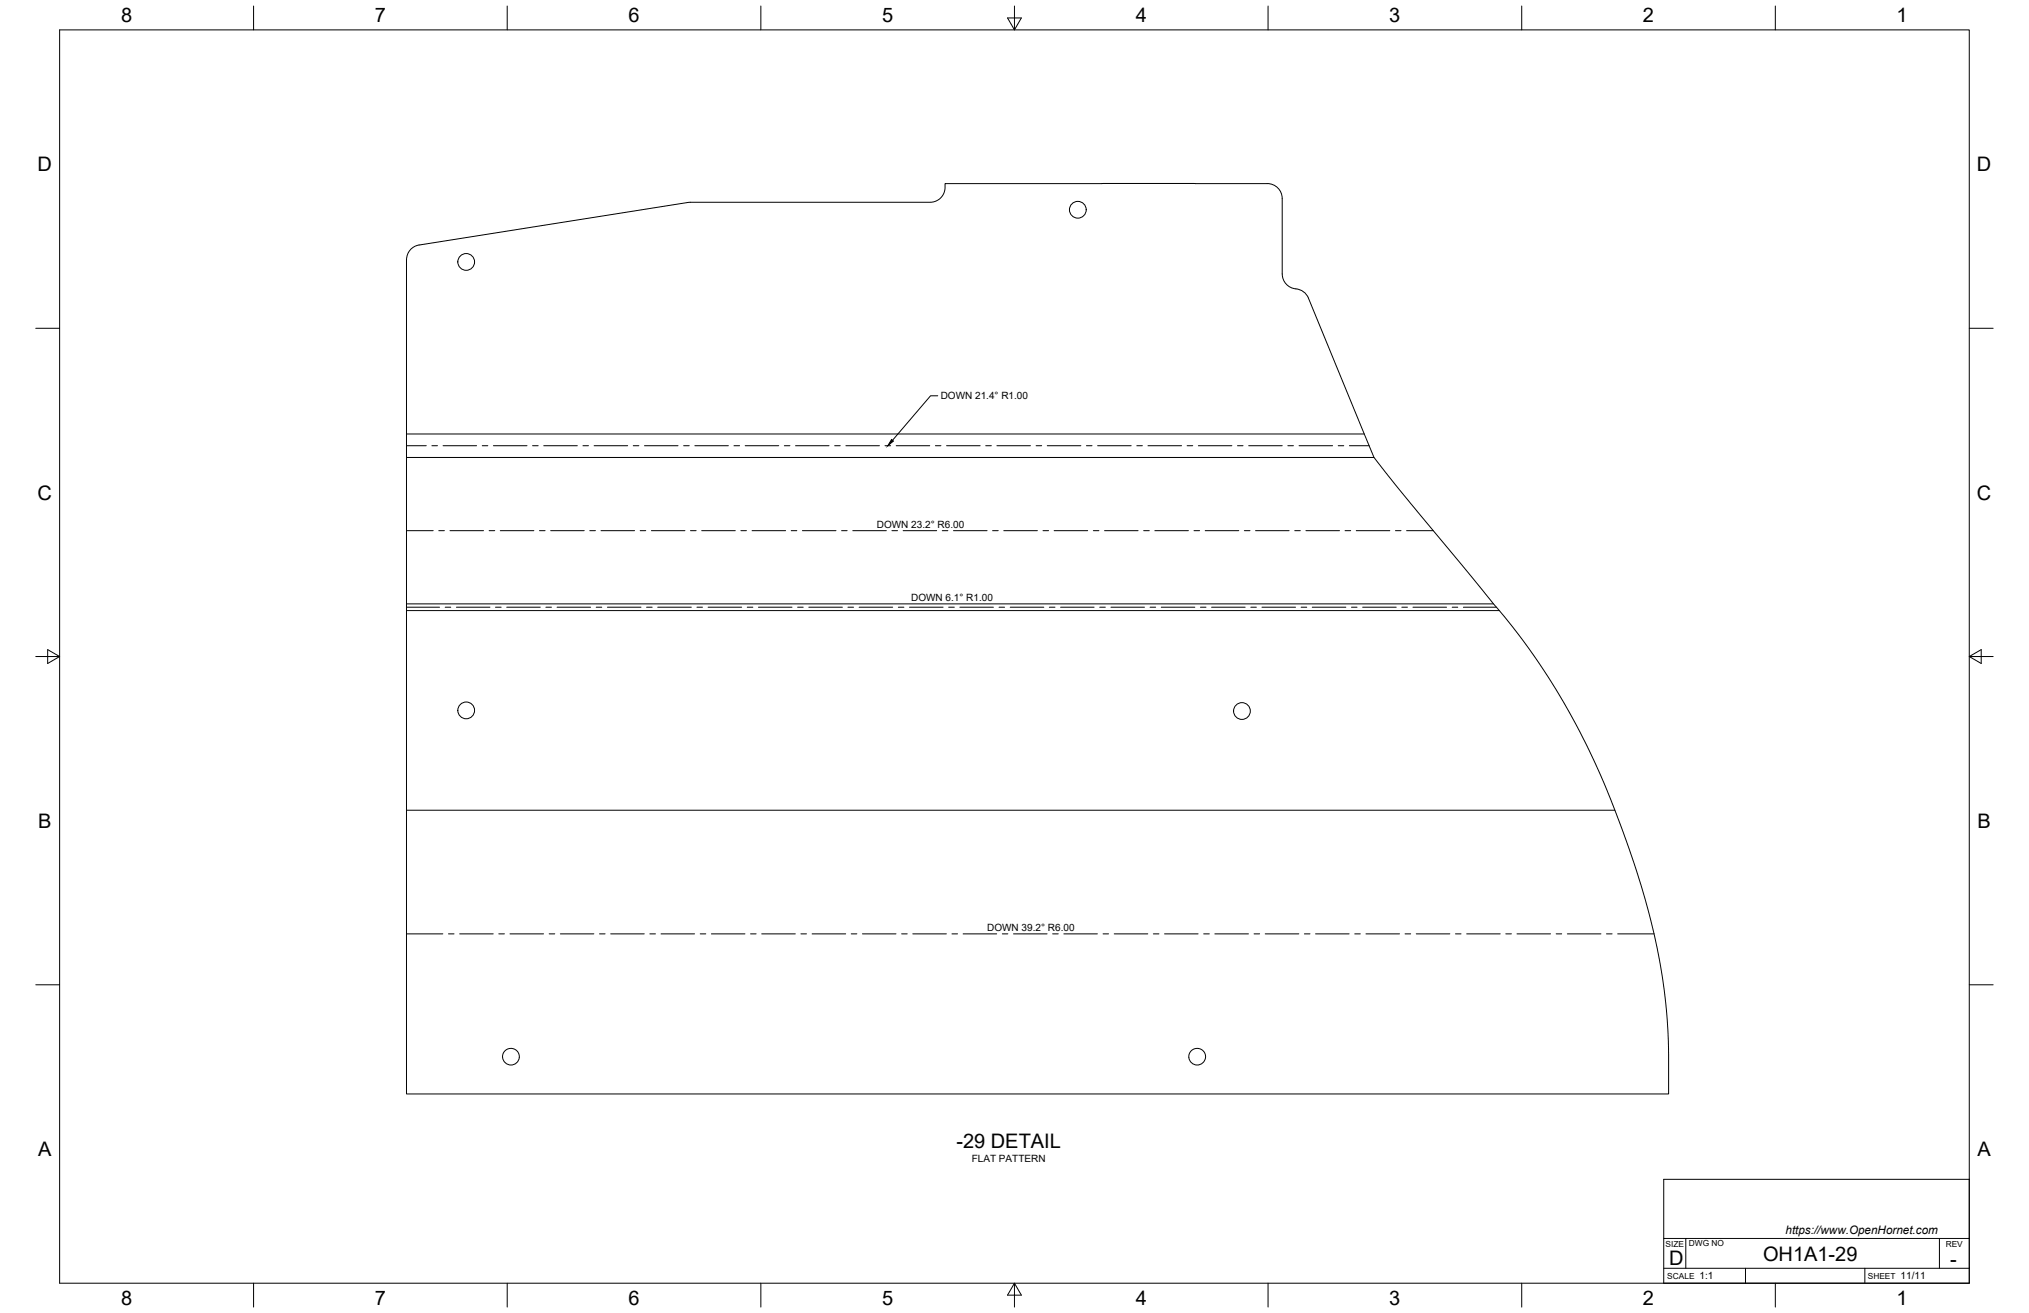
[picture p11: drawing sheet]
<svg xmlns="http://www.w3.org/2000/svg" width="864mm" height="559mm" viewBox="0 0 864 559" stroke-linecap="round" stroke-linejoin="round" font-family="sans-serif">
<defs><g id="words">
<g font-size="8.5">
<text x="51.6" y="9.4">8</text>
<text x="159.5" y="9.4">7</text>
<text x="267.5" y="9.4">6</text>
<text x="375.4" y="9.3">5</text>
<text x="483.4" y="9.4">4</text>
<text x="591.3" y="9.4">3</text>
<text x="699.3" y="9.4">2</text>
<text x="807.2" y="9.4">1</text>
<text x="16" y="72.9">D</text>
<text x="841.4" y="72.9">D</text>
<text x="16" y="212.6">C</text>
<text x="841.4" y="212.6">C</text>
<text x="16.2" y="352.3">B</text>
<text x="841.7" y="352.3">B</text>
<text x="407.1" y="488.5">-29 DETAIL</text>
<text x="16.2" y="492">A</text>
<text x="841.7" y="492">A</text>
<text x="710.4" y="538.4">D</text>
<text x="750.4" y="536.7">OH1A1-29</text>
<text x="830.1" y="538.8">-</text>
<text x="51.6" y="555.5">8</text>
<text x="159.5" y="555.5">7</text>
<text x="267.5" y="555.5">6</text>
<text x="375.4" y="555.4">5</text>
<text x="483.4" y="555.5">4</text>
<text x="591.3" y="555.5">3</text>
<text x="699.3" y="555.5">2</text>
<text x="807.2" y="555.5">1</text>
</g>
<text font-size="5" x="760" y="525.2">https://www.OpenHornet.com</text>
<g font-size="4.3">
<text x="400.4" y="170">DOWN 21.4° R1.00</text>
<text x="373.2" y="224.5">DOWN 23.2° R6.00</text>
<text x="387.8" y="255.7">DOWN 6.1° R1.00</text>
<text x="420.2" y="396.1">DOWN 39.2° R6.00</text>
<text x="413.6" y="494.6">FLAT PATTERN</text>
<text x="723.4" y="544.5">1:1</text>
<text x="809" y="544.5">11/11</text>
</g>
<g font-size="3.5">
<text x="708.9" y="530.9">SIZE</text>
<text x="718.9" y="530.5">DWG NO</text>
<text x="828.2" y="530.9">REV</text>
<text x="709.6" y="544.2">SCALE</text>
<text x="795" y="544.2">SHEET</text>
</g>
</g></defs>
<!-- layer: Visible -->
<g fill="none" stroke="#000" stroke-width=".43">
<path d="M551.6 122.9a6.4 6.4 0 0 1-5.9-6.3v-32.1a6.3 6.3 0 0 0-6.3-6.4h-137.1a6.6 6.6 0 0 1-6.4 8h-102.8l-114.7 18.2a6.4 6.4 0 0 0-5.4 6.3v355h537.2l-.2-25.7-1.8-19.3-2-12.4-2-10-5.7-21.3-5.3-16.1-4-11.2-5.3-13.4-4.9-11.3-6.8-13.8-6.7-12.2-6.4-10.5-6.8-10.2a317.4 317.4 0 0 0-19.8-25.1l-35.2-42.6-10.2-12.8a21 21 0 0 1-4.4-8l-25.8-62.8a6.3 6.3 0 0 0-5.3-4M214.7 447.4l1.6-1 2-.1 1.5 .7 1.1 1.8a3.6 3.6 0 0 1-4.2 4.4 3.6 3.6 0 0 1-2-5.8zM506.9 447.4l1.5-1 2-.1 1.6 .8 1 1.7a3.6 3.6 0 0 1-4.3 4.4 3.6 3.6 0 0 1-1.8-5.8z"/>
<circle cx="458.8" cy="89.3" r="3.6"/>
<circle cx="198.4" cy="111.5" r="3.6"/>
<circle cx="198.4" cy="302.3" r="3.6"/>
<circle cx="528.6" cy="302.6" r="3.6"/>
</g>
<!-- layer: Bend Center -->
<g fill="none" stroke="#000" stroke-width=".43">
<path d="M173 189.7h8.4M183.8 189.7h2.4M188.6 189.7h14.3M205.3 189.7h2.3M210 189.7h14.3M226.7 189.7h2.4M231.4 189.7h14.3M248.1 189.7h2.4M252.9 189.7h14.3M269.5 189.7h2.4M274.3 189.7h14.3M291 189.7h2.3"/>
<path d="M295.7 189.7h14.3M312.4 189.7h2.4M317.2 189.7h14.2M333.8 189.7h2.4M338.6 189.7h14.3M355.3 189.7h2.3M360 189.7h14.3M376.7 189.7h2.4M381.4 189.7h14.3M398.1 189.7h2.4M402.9 189.7h14.3M419.5 189.7h2.4"/>
<path d="M424.3 189.7h14.3M441 189.7h2.4M445.7 189.7h14.3M462.4 189.7h2.4M467.2 189.7h14.3M483.8 189.7h2.4M488.6 189.7h14.3M505.3 189.7h2.4M510 189.7h14.3M526.7 189.7h2.4M531.5 189.7h14.3M548.1 189.7h2.4"/>
<path d="M552.9 189.7h14.3M569.6 189.7h2.3M574.3 189.7h8.4M173 225.8h11.4M186.8 225.8h2.3M191.5 225.8h14.3M208.2 225.8h2.4M212.9 225.8h14.3M229.6 225.8h2.4M234.4 225.8h14.3M251 225.8h2.4M255.8 225.8h14.3"/>
<path d="M272.5 225.8h2.3M277.2 225.8h14.3M293.9 225.8h2.4M298.7 225.8h14.2M315.3 225.8h2.4M320.1 225.8h14.3M336.8 225.8h2.4M341.5 225.8h14.3M358.2 225.8h2.4M363 225.8h14.3M379.6 225.8h2.4M384.4 225.8h14.3"/>
<path d="M401.1 225.8h2.3M405.8 225.8h14.3M422.5 225.8h2.4M427.2 225.8h14.3M443.9 225.8h2.4M448.7 225.8h14.3M465.3 225.8h2.4M470.1 225.8h14.3M486.8 225.8h2.4M491.5 225.8h14.3M508.2 225.8h2.4M513 225.8h14.3"/>
<path d="M529.6 225.8h2.4M534.4 225.8h14.3M551.1 225.8h2.3M555.8 225.8h14.3M572.5 225.8h2.4M577.3 225.8h14.2M593.9 225.8h2.4M598.7 225.8h11.3M173 258.4h14.1M189.5 258.4h2.4M194.2 258.4h14.3M210.9 258.4h2.4"/>
<path d="M215.7 258.4h14.3M232.3 258.4h2.4M237.1 258.4h14.3M253.8 258.4h2.3M258.5 258.4h14.3M275.2 258.4h2.4M280 258.4h14.2M296.6 258.4h2.4M301.4 258.4h14.3M318.1 258.4h2.3M322.8 258.4h14.3M339.5 258.4h2.4"/>
<path d="M344.3 258.4h14.2M360.9 258.4h2.4M365.7 258.4h14.3M382.4 258.4h2.3M387.1 258.4h14.3M403.8 258.4h2.4M408.5 258.4h14.3M425.2 258.4h2.4M430 258.4h14.3M446.6 258.4h2.4M451.4 258.4h14.3M468.1 258.4h2.4"/>
<path d="M472.8 258.4h14.3M489.5 258.4h2.4M494.3 258.4h14.3M510.9 258.4h2.4M515.7 258.4h14.3M532.4 258.4h2.3M537.1 258.4h14.3M553.8 258.4h2.4M558.5 258.4h14.3M575.2 258.4h2.4M580 258.4h14.3M596.6 258.4h2.4"/>
<path d="M601.4 258.4h14.3M618.1 258.4h2.4M622.9 258.4h14M173 397.4h15.5M190.9 397.4h2.4M195.6 397.4h14.3M212.3 397.4h2.4M217.1 397.4h14.3M233.7 397.4h2.4M238.5 397.4h14.3M255.2 397.4h2.3M259.9 397.4h14.3"/>
<path d="M276.6 397.4h2.4M281.3 397.4h14.3M298 397.4h2.4M302.8 397.4h14.3M319.4 397.4h2.4M324.2 397.4h14.3M340.9 397.4h2.4M345.7 397.4h14.2M362.3 397.4h2.4M367.1 397.4h14.3M383.8 397.4h2.3M388.5 397.4h14.3"/>
<path d="M405.2 397.4h2.4M409.9 397.4h14.3M426.6 397.4h2.4M431.4 397.4h14.3M448 397.4h2.4M452.8 397.4h14.3M469.5 397.4h2.3M474.2 397.4h14.3M490.9 397.4h2.4M495.7 397.4h14.2M512.3 397.4h2.4M517.1 397.4h14.3"/>
<path d="M533.8 397.4h2.3M538.5 397.4h14.3M555.2 397.4h2.4M559.9 397.4h14.3M576.6 397.4h2.4M581.4 397.4h14.3M598 397.4h2.4M602.8 397.4h14.3M619.5 397.4h2.4M624.2 397.4h14.3M640.9 397.4h2.4M645.7 397.4h14.3"/>
<path d="M662.3 397.4h2.4M667.1 397.4h14.3M683.8 397.4h2.4M688.5 397.4h15.5"/>
</g>
<!-- layer: Visible Narrow -->
<path d="M173 184.7h407.7M173 194.7h411.8M173 257h462.7M173 259.9h465.2M173 344.8h514.3" fill="none" stroke="#000" stroke-width=".43"/>
<!-- layer: Border -->
<g fill="none" stroke="#000" stroke-width=".43">
<path d="M25.4 12.7h812.8v533.4h-812.8zM107.9 2.6v10.1M215.9 2.6v10.1M323.8 2.6v10.1M428.8 7.6h5.9l-2.9 5.1zM431.8 2.6v10.1M539.7 2.6v10.1M647.7 2.6v10.1M755.6 2.6v10.1M15.2 139.7h10.2M838.2 139.7h10.1M15.2 279.4h10.2"/>
<path d="M20.3 276.5l5.1 2.9-5.1 3zM838.2 279.4l5.1-2.9v5.9zM838.2 279.4h10.1M15.2 419.1h10.2M838.2 419.1h10.1M107.9 546.1v10.2M215.9 546.1v10.2M323.8 546.1v10.2M431.8 546.1l2.9 5.1h-5.9zM431.8 546.1v10.2M539.7 546.1v10.2M647.7 546.1v10.2"/>
<path d="M755.6 546.1v10.2"/>
</g>
<!-- layer: Titleblock -->
<path d="M708.1 501.9h130.1v44.2h-130.1zM708.1 539.8h130.1M708.1 527.1h130.1M717.5 527.1v12.7M742.9 539.8v6.3M793.7 539.8v6.3M825.5 527.1v12.7" fill="none" stroke="#000" stroke-width=".43"/>
<!-- layer: Bend Notes -->
<path d="M379.5 187l.8 .7-2.4 2z" fill="#000" stroke="#000" stroke-width=".43"/>
<path d="M399.1 168.4h-3l-16.2 19" fill="none" stroke="#000" stroke-width=".43"/>
<use href="#words"/>
</svg>
